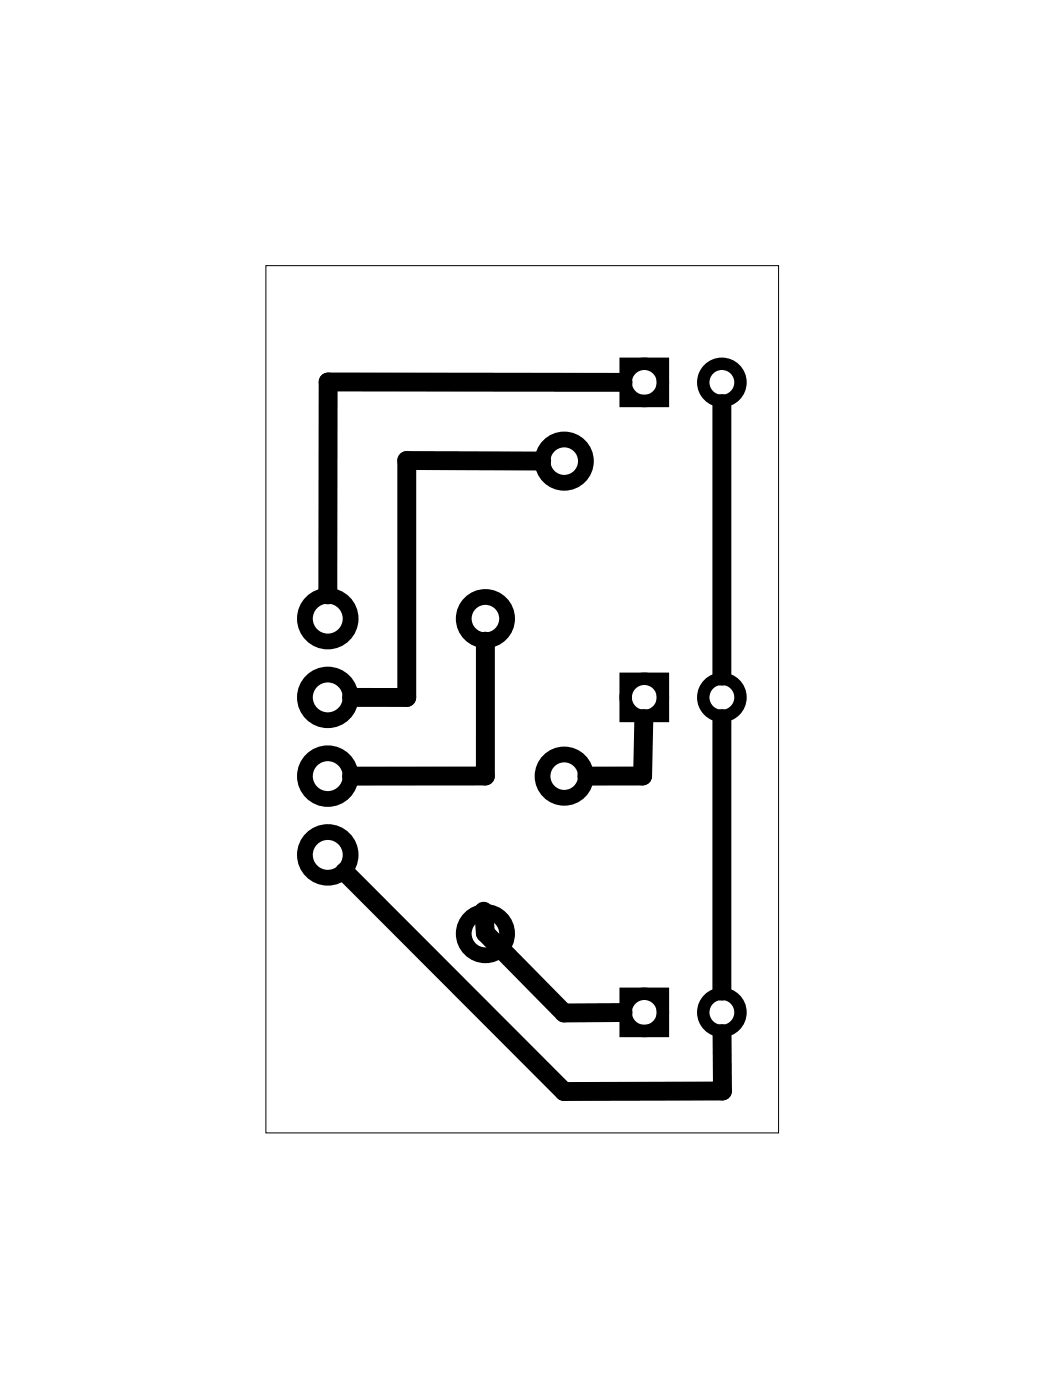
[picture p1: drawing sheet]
<svg xmlns="http://www.w3.org/2000/svg" width="34mm" height="45mm" viewBox="0 0 34 45" stroke-linecap="round" stroke-linejoin="round" font-family="sans-serif">
<path d="M8.6 8.6h16.5v27.9h-16.5z" fill="none" stroke="#000" stroke-width=".03"/>
<g fill="none" stroke="#000" stroke-width=".4">
<path d="M20.2 11.7h1.2v1.2h-1.2zM20.2 21.9h1.2v1.2h-1.2zM20.2 32.1h1.2v1.2h-1.2z"/>
<circle cx="20.8" cy="12.3" r=".6"/>
<circle cx="23.3" cy="12.3" r=".6"/>
<circle cx="20.8" cy="32.7" r=".6"/>
<circle cx="20.8" cy="22.5" r=".6"/>
<circle cx="23.3" cy="32.7" r=".6"/>
<circle cx="23.3" cy="22.5" r=".6"/>
</g>
<g fill="none" stroke="#000" stroke-width=".51">
<circle cx="10.6" cy="20" r=".74"/>
<circle cx="15.6" cy="20" r=".7"/>
<circle cx="18.2" cy="14.9" r=".7"/>
<circle cx="10.6" cy="27.6" r=".74"/>
<circle cx="10.6" cy="25" r=".74"/>
<circle cx="10.6" cy="22.5" r=".74"/>
<circle cx="15.6" cy="30.1" r=".7"/>
<circle cx="18.2" cy="25" r=".7"/>
</g>
<path d="M17.5 14.9h-4.4v7.6h-1.8M20.1 12.3h-9.5v6.9M23.3 13v8.8M11.1 28.1l7.1 7.1h5.1v-1.9M15.6 29.4v.7l2.6 2.6h1.9M15.6 20.7v4.3h-4.3M20.7 23.2v1.8h-1.8M23.3 23.2v8.8" fill="none" stroke="#000" stroke-width=".61"/>
</svg>
